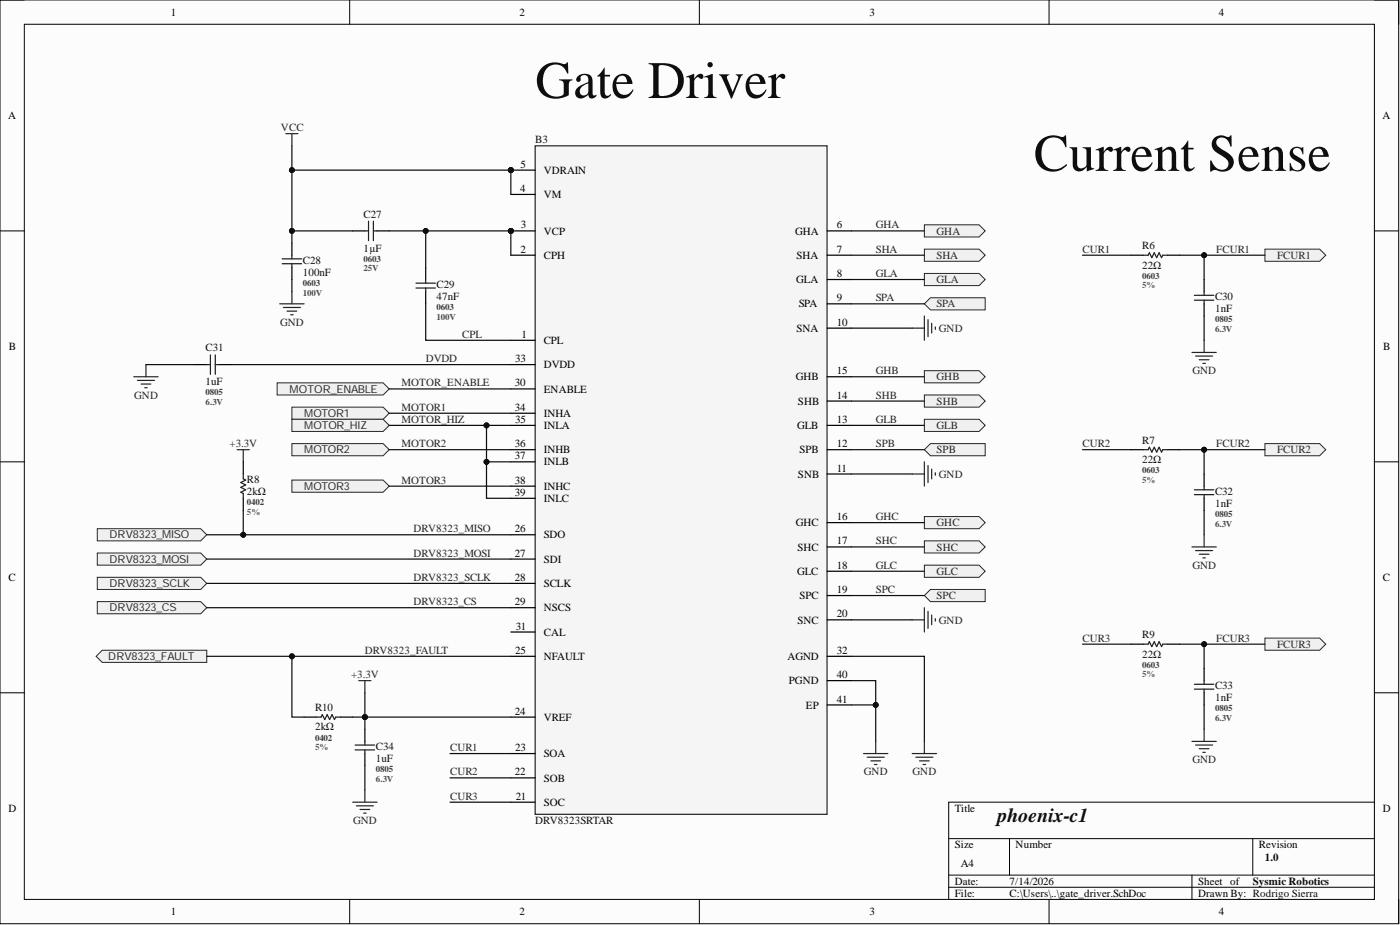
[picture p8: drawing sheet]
<svg xmlns="http://www.w3.org/2000/svg" width="292mm" height="193mm" viewBox="0 0 292 193" stroke-linecap="round" stroke-linejoin="round" font-family="sans-serif">
<defs><g id="words">
<g font-size="11" fill="#0e0e0e">
<text x="111.7" y="20.4">Gate Driver</text>
<text x="215.7" y="35.7">Current Sense</text>
</g>
<text font-size="4.1" fill="#0e0e0e" x="208.1" y="171.5">phoenix-c1</text>
<g font-size="2.3">
<text x="35.6" y="3.3">1</text>
<text x="108.4" y="3.3">2</text>
<text x="181.4" y="3.3">3</text>
<text x="254.3" y="3.3">4</text>
<text x="1.7" y="24.8">A</text>
<text x="288.4" y="24.8">A</text>
<text x="108.6" y="35">5</text>
<text x="108.5" y="40.1">4</text>
<text x="113.4" y="41.3">VM</text>
<text x="113.4" y="36.3">VDRAIN</text>
<text x="108.7" y="47.7">3</text>
<text x="174.6" y="47.7">6</text>
<text x="108.6" y="52.7">2</text>
<text x="113.4" y="48.9">VCP</text>
<text x="165.9" y="48.9">GHA</text>
<text x="174.6" y="52.7">7</text>
<text x="113.4" y="54">CPH</text>
<text x="166.1" y="59.1">GLA</text>
<text x="166.2" y="54">SHA</text>
<text x="174.6" y="57.8">8</text>
<text x="166.6" y="64.1">SPA</text>
<text x="174.6" y="62.9">9</text>
<text x="108.8" y="70.5">1</text>
<text x="113.4" y="71.8">CPL</text>
<text x="166.2" y="69.2">SNA</text>
<text x="174.6" y="67.9">10</text>
<text x="1.9" y="73">B</text>
<text x="107.5" y="75.6">33</text>
<text x="113.4" y="76.8">DVDD</text>
<text x="288.6" y="73">B</text>
<text x="107.4" y="80.6">30</text>
<text x="113.4" y="81.9">ENABLE</text>
<text x="166" y="79.4">GHB</text>
<text x="174.6" y="83.2">14</text>
<text x="174.6" y="78.1">15</text>
<text x="107.4" y="85.7">34</text>
<text x="107.5" y="88.2">35</text>
<text x="113.4" y="89.5">INLA</text>
<text x="113.4" y="87">INHA</text>
<text x="166.3" y="89.5">GLB</text>
<text x="166.5" y="84.4">SHB</text>
<text x="174.6" y="88.2">13</text>
<text x="107.4" y="95.8">37</text>
<text x="107.4" y="93.3">36</text>
<text x="113.4" y="94.6">INHB</text>
<text x="166.8" y="94.6">SPB</text>
<text x="174.6" y="93.3">12</text>
<text x="107.4" y="100.9">38</text>
<text x="113.4" y="97.1">INLB</text>
<text x="166.5" y="99.6">SNB</text>
<text x="174.6" y="98.4">11</text>
<text x="107.4" y="103.4">39</text>
<text x="113.4" y="104.7">INLC</text>
<text x="113.4" y="102.2">INHC</text>
<text x="107.4" y="111.1">26</text>
<text x="113.4" y="112.3">SDO</text>
<text x="166" y="109.8">GHC</text>
<text x="174.6" y="108.5">16</text>
<text x="174.6" y="113.6">17</text>
<text x="107.4" y="116.1">27</text>
<text x="113.4" y="117.4">SDI</text>
<text x="166.3" y="119.9">GLC</text>
<text x="166.4" y="114.9">SHC</text>
<text x="174.6" y="118.7">18</text>
<text x="1.8" y="121.2">C</text>
<text x="107.4" y="121.2">28</text>
<text x="113.4" y="122.5">SCLK</text>
<text x="166.8" y="125">SPC</text>
<text x="174.6" y="123.7">19</text>
<text x="288.5" y="121.2">C</text>
<text x="107.4" y="126.3">29</text>
<text x="107.6" y="131.3">31</text>
<text x="113.4" y="127.5">NSCS</text>
<text x="166.4" y="130.1">SNC</text>
<text x="174.6" y="128.8">20</text>
<text x="107.5" y="136.4">25</text>
<text x="113.4" y="137.7">NFAULT</text>
<text x="113.4" y="132.6">CAL</text>
<text x="164.3" y="137.7">AGND</text>
<text x="174.6" y="136.4">32</text>
<text x="164.6" y="142.8">PGND</text>
<text x="174.6" y="141.5">40</text>
<text x="107.4" y="149.1">24</text>
<text x="168.2" y="147.8">EP</text>
<text x="174.6" y="146.6">41</text>
<text x="113.4" y="150.4">VREF</text>
<text x="107.4" y="161.8">22</text>
<text x="107.5" y="156.7">23</text>
<text x="113.4" y="158">SOA</text>
<text x="107.6" y="166.8">21</text>
<text x="113.4" y="163">SOB</text>
<text x="1.8" y="169.4">D</text>
<text x="113.4" y="168.1">SOC</text>
<text x="199.2" y="169.4">Title</text>
<text x="288.5" y="169.4">D</text>
<text x="199.2" y="177">Size</text>
<text x="211.9" y="177">Number</text>
<text x="262.6" y="177">Revision</text>
<text x="199.2" y="184.6">Date:</text>
<text x="200.5" y="180.8">A4</text>
<text x="210.6" y="184.6">7/14/2026</text>
<text x="250" y="184.6">Sheet of</text>
<text x="35.6" y="190.9">1</text>
<text x="108.4" y="190.9">2</text>
<text x="181.4" y="190.9">3</text>
<text x="199.2" y="187.1">File:</text>
<text x="210.6" y="187.1">C:\Users\..\gate_driver.SchDoc</text>
<text x="250" y="187.1">Drawn By: Rodrigo Sierra</text>
<text x="254.3" y="190.9">4</text>
</g>
<g font-size="2.3" fill="#262626">
<text x="58.6" y="27.4">VCC</text>
<text x="182.7" y="47.7">GHA</text>
<text x="182.7" y="52.7">SHA</text>
<text x="195.4" y="48.9">GHA</text>
<text x="225.9" y="52.7">CUR1</text>
<text x="253.8" y="52.7">FCUR1</text>
<text x="182.7" y="57.8">GLA</text>
<text x="195.4" y="54">SHA</text>
<text x="195.4" y="59.1">GLA</text>
<text x="266.5" y="54">FCUR1</text>
<text x="182.7" y="62.9">SPA</text>
<text x="195.4" y="64.1">SPA</text>
<text x="58.5" y="67.9">GND</text>
<text x="96.4" y="70.5">CPL</text>
<text x="195.9" y="69.2">GND</text>
<text x="88.8" y="75.6">DVDD</text>
<text x="28" y="83.2">GND</text>
<text x="60.4" y="81.9">MOTOR_ENABLE</text>
<text x="83.7" y="80.6">MOTOR_ENABLE</text>
<text x="182.7" y="78.1">GHB</text>
<text x="182.7" y="83.2">SHB</text>
<text x="195.4" y="79.4">GHB</text>
<text x="248.8" y="78.1">GND</text>
<text x="63.4" y="87">MOTOR1</text>
<text x="63.4" y="89.5">MOTOR_HIZ</text>
<text x="83.7" y="85.7">MOTOR1</text>
<text x="83.7" y="88.2">MOTOR_HIZ</text>
<text x="182.7" y="88.2">GLB</text>
<text x="195.4" y="84.4">SHB</text>
<text x="195.4" y="89.5">GLB</text>
<text x="47.9" y="93.3">+3.3V</text>
<text x="63.4" y="94.6">MOTOR2</text>
<text x="83.7" y="93.3">MOTOR2</text>
<text x="182.7" y="93.3">SPB</text>
<text x="195.4" y="94.6">SPB</text>
<text x="225.9" y="93.3">CUR2</text>
<text x="253.8" y="93.3">FCUR2</text>
<text x="266.5" y="94.6">FCUR2</text>
<text x="83.7" y="100.9">MOTOR3</text>
<text x="195.9" y="99.6">GND</text>
<text x="63.4" y="102.2">MOTOR3</text>
<text x="22.8" y="112.3">DRV8323_MISO</text>
<text x="86.3" y="111.1">DRV8323_MISO</text>
<text x="182.7" y="108.5">GHC</text>
<text x="182.7" y="113.6">SHC</text>
<text x="195.4" y="109.8">GHC</text>
<text x="22.8" y="117.4">DRV8323_MOSI</text>
<text x="86.3" y="116.1">DRV8323_MOSI</text>
<text x="182.7" y="118.7">GLC</text>
<text x="195.4" y="114.9">SHC</text>
<text x="195.4" y="119.9">GLC</text>
<text x="248.8" y="118.7">GND</text>
<text x="22.8" y="122.5">DRV8323_SCLK</text>
<text x="86.3" y="121.2">DRV8323_SCLK</text>
<text x="182.7" y="123.7">SPC</text>
<text x="195.4" y="125">SPC</text>
<text x="22.8" y="127.5">DRV8323_CS</text>
<text x="86.3" y="126.3">DRV8323_CS</text>
<text x="195.9" y="130.1">GND</text>
<text x="22.6" y="137.7">DRV8323_FAULT</text>
<text x="76.1" y="136.4">DRV8323_FAULT</text>
<text x="225.9" y="133.9">CUR3</text>
<text x="253.8" y="133.9">FCUR3</text>
<text x="266.5" y="135.1">FCUR3</text>
<text x="73.3" y="141.5">+3.3V</text>
<text x="93.9" y="156.7">CUR1</text>
<text x="93.9" y="161.8">CUR2</text>
<text x="180.3" y="161.8">GND</text>
<text x="190.4" y="161.8">GND</text>
<text x="248.8" y="159.2">GND</text>
<text x="93.9" y="166.8">CUR3</text>
<text x="73.7" y="171.9">GND</text>
</g>
<g font-size="2.3" fill="#0e0e0e">
<text x="111.7" y="29.9">B3</text>
<text x="75.9" y="45.4">C27</text>
<text x="75.9" y="52.5">1µF</text>
<text x="238.3" y="52">R6</text>
<text x="63.2" y="55">C28</text>
<text x="63.2" y="57.6">100nF</text>
<text x="238.3" y="56">22Ω</text>
<text x="91.1" y="60.1">C29</text>
<text x="91.1" y="62.6">47nF</text>
<text x="253.5" y="62.6">C30</text>
<text x="253.5" y="65.2">1nF</text>
<text x="42.9" y="73.3">C31</text>
<text x="42.9" y="80.4">1uF</text>
<text x="238.3" y="92.5">R7</text>
<text x="51.5" y="100.7">R8</text>
<text x="238.3" y="96.6">22Ω</text>
<text x="51.5" y="103.2">2kΩ</text>
<text x="253.5" y="103.2">C32</text>
<text x="253.5" y="105.7">1nF</text>
<text x="238.3" y="133.1">R9</text>
<text x="238.3" y="137.2">22Ω</text>
<text x="253.5" y="143.8">C33</text>
<text x="65.7" y="148.3">R10</text>
<text x="253.5" y="146.3">1nF</text>
<text x="65.7" y="152.4">2kΩ</text>
<text x="78.4" y="156.4">C34</text>
<text x="78.4" y="159">1uF</text>
<text x="111.7" y="171.9">DRV8323SRTAR</text>
<text x="263.9" y="179.5">1.0</text>
<text x="261.4" y="184.6">Sysmic Robotics</text>
</g>
<g font-size="1.9" fill="#3c3c3c">
<text x="63.2" y="59.7">0603</text>
<text x="75.9" y="54.6">0603</text>
<text x="238.3" y="58.1">0603</text>
<text x="91.1" y="64.7">0603</text>
<text x="253.5" y="67.3">0805</text>
<text x="42.9" y="82.5">0805</text>
<text x="238.3" y="98.7">0603</text>
<text x="51.5" y="105.3">0402</text>
<text x="253.5" y="107.8">0805</text>
<text x="238.3" y="139.3">0603</text>
<text x="253.5" y="148.4">0805</text>
<text x="65.7" y="154.5">0402</text>
<text x="78.4" y="161.1">0805</text>
</g>
<g font-size="1.9" fill="#4c4c4c">
<text x="75.9" y="56.6">25V</text>
<text x="63.2" y="61.7">100V</text>
<text x="91.1" y="66.8">100V</text>
<text x="253.5" y="69.3">6.3V</text>
<text x="42.9" y="84.5">6.3V</text>
<text x="253.5" y="109.9">6.3V</text>
<text x="253.5" y="150.4">6.3V</text>
<text x="78.4" y="163.1">6.3V</text>
</g>
<g font-size="1.9" fill="#5f5f5f">
<text x="238.3" y="60.2">5%</text>
<text x="238.3" y="100.7">5%</text>
<text x="51.5" y="107.3">5%</text>
<text x="238.3" y="141.3">5%</text>
<text x="65.7" y="156.5">5%</text>
</g>
</g></defs>
<path d="M0 0h291.8v192.7h-291.8z" fill-rule="evenodd" fill="#fcfcfc"/>
<path d="M0 0h291.8v192.7h-291.8z" fill="none" stroke="#000" stroke-width=".21"/>
<path d="M5.1 5.1h281.7v182.5h-281.7z" fill-rule="evenodd" fill="#fcfcfc"/>
<g fill="none" stroke="#000" stroke-width=".21">
<path d="M0 0h5.1M73 0v5.1M145.9 0v5.1M218.9 0v5.1M286.8 0h5v5.1M5.1 5.1h281.7v182.5h-281.7zM0 48.2h5.1M286.8 48.2h5M0 96.3h5.1M286.8 96.3h5M0 144.5h5.1M286.8 144.5h5"/>
<path d="M197.9 175h88.9M210.6 175v7.6M261.4 175v7.6M286.8 167.3h-88.9v20.3M73 187.6v5.1M145.9 187.6v5.1M197.9 182.6h88.9M197.9 185.1h88.9M218.9 187.6v5.1M248.7 182.6v5M291.8 187.6v5.1"/>
</g>
<circle cx="106.6" cy="48.2" r=".51" fill="#0e0e0e"/>
<circle cx="106.6" cy="48.2" r=".51" fill="none" stroke="#0e0e0e" stroke-width=".21"/>
<circle cx="106.6" cy="35.5" r=".51" fill="#0e0e0e"/>
<circle cx="106.6" cy="35.5" r=".51" fill="none" stroke="#0e0e0e" stroke-width=".21"/>
<path d="M111.7 30.4h60.9v139.5h-60.9z" fill-rule="evenodd" fill="#f5f5f5"/>
<path d="M111.7 30.4h60.9v139.5h-60.9z" fill="none" stroke="#262626" stroke-width=".25"/>
<path d="M106.6 53.2h5.1M106.6 48.2h5.1M106.6 71h5.1" fill="none" stroke="#000" stroke-width=".25"/>
<circle cx="106.6" cy="48.2" r=".51" fill="#0e0e0e"/>
<circle cx="106.6" cy="48.2" r=".51" fill="none" stroke="#0e0e0e" stroke-width=".21"/>
<path d="M106.6 35.5h5.1M106.6 40.6h5.1" fill="none" stroke="#000" stroke-width=".25"/>
<circle cx="106.6" cy="35.5" r=".51" fill="#0e0e0e"/>
<circle cx="106.6" cy="35.5" r=".51" fill="none" stroke="#0e0e0e" stroke-width=".21"/>
<g fill="none" stroke="#000" stroke-width=".25">
<path d="M172.6 48.2h5M172.6 53.2h5M172.6 58.3h5M106.6 76.1h5.1M172.6 63.4h5M172.6 68.5h5M172.6 78.6h5M106.6 93.8h5.1M106.6 88.7h5.1M106.6 81.1h5.1M106.6 96.3h5.1M106.6 86.2h5.1"/>
<path d="M172.6 98.9h5M172.6 93.8h5M172.6 88.7h5M172.6 83.7h5M106.6 116.6h5.1M106.6 111.6h5.1M106.6 104h5.1M106.6 101.4h5.1M172.6 109h5M172.6 114.1h5M172.6 119.2h5M106.6 126.8h5.1"/>
<path d="M106.6 121.7h5.1M106.6 136.9h5.1M106.6 131.8h5.1M172.6 124.2h5M172.6 129.3h5M172.6 136.9h5M106.6 149.6h5.1M106.6 157.2h5.1M172.6 147.1h5M172.6 142h5M106.6 162.3h5.1M106.6 167.3h5.1"/>
</g>
<path d="M60.9 92.5h19l1.3 1.3-1.3 1.3h-19z" fill-rule="evenodd" fill="#f0f0f0"/>
<path d="M60.9 92.5h19l1.3 1.3-1.3 1.3h-19z" fill="none" stroke="#262626" stroke-width=".21"/>
<path d="M60.9 84.9h19l1.3 1.3-1.3 1.3h-19z" fill-rule="evenodd" fill="#f0f0f0"/>
<path d="M60.9 84.9h19l1.3 1.3-1.3 1.3h-19z" fill="none" stroke="#262626" stroke-width=".21"/>
<path d="M60.9 100.2h19l1.3 1.2-1.3 1.3h-19z" fill-rule="evenodd" fill="#f0f0f0"/>
<path d="M60.9 100.2h19l1.3 1.2-1.3 1.3h-19z" fill="none" stroke="#262626" stroke-width=".21"/>
<path d="M57.8 79.9h22.1l1.3 1.2-1.3 1.3h-22.1z" fill-rule="evenodd" fill="#f0f0f0"/>
<path d="M57.8 79.9h22.1l1.3 1.2-1.3 1.3h-22.1z" fill="none" stroke="#262626" stroke-width=".21"/>
<path d="M20.3 110.3h21.6l1.2 1.3-1.2 1.2h-21.6z" fill-rule="evenodd" fill="#f0f0f0"/>
<path d="M20.3 110.3h21.6l1.2 1.3-1.2 1.2h-21.6z" fill="none" stroke="#262626" stroke-width=".21"/>
<path d="M20.3 115.4h21.6l1.2 1.2-1.2 1.3h-21.6z" fill-rule="evenodd" fill="#f0f0f0"/>
<path d="M20.3 115.4h21.6l1.2 1.2-1.2 1.3h-21.6z" fill="none" stroke="#262626" stroke-width=".21"/>
<path d="M20.3 120.4h21.6l1.2 1.3-1.2 1.3h-21.6z" fill-rule="evenodd" fill="#f0f0f0"/>
<path d="M20.3 120.4h21.6l1.2 1.3-1.2 1.3h-21.6z" fill="none" stroke="#262626" stroke-width=".21"/>
<path d="M20.3 125.5h21.6l1.2 1.3-1.2 1.2h-21.6z" fill-rule="evenodd" fill="#f0f0f0"/>
<path d="M20.3 125.5h21.6l1.2 1.3-1.2 1.2h-21.6z" fill="none" stroke="#262626" stroke-width=".21"/>
<path d="M60.9 87.5h19l1.3 1.2-1.3 1.3h-19z" fill-rule="evenodd" fill="#f0f0f0"/>
<path d="M60.9 87.5h19l1.3 1.2-1.3 1.3h-19z" fill="none" stroke="#262626" stroke-width=".21"/>
<path d="M20.1 136.9l1.2-1.2h21.8v2.5h-21.8z" fill-rule="evenodd" fill="#f0f0f0"/>
<path d="M20.1 136.9l1.2-1.2h21.8v2.5h-21.8z" fill="none" stroke="#262626" stroke-width=".21"/>
<path d="M192.9 46.9h11.4l1.3 1.3-1.3 1.2h-11.4z" fill-rule="evenodd" fill="#f0f0f0"/>
<path d="M192.9 46.9h11.4l1.3 1.3-1.3 1.2h-11.4z" fill="none" stroke="#262626" stroke-width=".21"/>
<path d="M192.9 52h11.4l1.3 1.2-1.3 1.3h-11.4z" fill-rule="evenodd" fill="#f0f0f0"/>
<path d="M192.9 52h11.4l1.3 1.2-1.3 1.3h-11.4z" fill="none" stroke="#262626" stroke-width=".21"/>
<path d="M192.9 57h11.4l1.3 1.3-1.3 1.3h-11.4z" fill-rule="evenodd" fill="#f0f0f0"/>
<path d="M192.9 57h11.4l1.3 1.3-1.3 1.3h-11.4z" fill="none" stroke="#262626" stroke-width=".21"/>
<path d="M192.9 63.4l1.2-1.3h11.5v2.6h-11.5z" fill-rule="evenodd" fill="#f0f0f0"/>
<path d="M192.9 63.4l1.2-1.3h11.5v2.6h-11.5z" fill="none" stroke="#262626" stroke-width=".21"/>
<path d="M192.9 77.3h11.4l1.3 1.3-1.3 1.3h-11.4z" fill-rule="evenodd" fill="#f0f0f0"/>
<path d="M192.9 77.3h11.4l1.3 1.3-1.3 1.3h-11.4z" fill="none" stroke="#262626" stroke-width=".21"/>
<path d="M192.9 82.4h11.4l1.3 1.3-1.3 1.2h-11.4z" fill-rule="evenodd" fill="#f0f0f0"/>
<path d="M192.9 82.4h11.4l1.3 1.3-1.3 1.2h-11.4z" fill="none" stroke="#262626" stroke-width=".21"/>
<path d="M192.9 87.5h11.4l1.3 1.2-1.3 1.3h-11.4z" fill-rule="evenodd" fill="#f0f0f0"/>
<path d="M192.9 87.5h11.4l1.3 1.2-1.3 1.3h-11.4z" fill="none" stroke="#262626" stroke-width=".21"/>
<path d="M192.9 93.8l1.2-1.3h11.5v2.6h-11.5z" fill-rule="evenodd" fill="#f0f0f0"/>
<path d="M192.9 93.8l1.2-1.3h11.5v2.6h-11.5z" fill="none" stroke="#262626" stroke-width=".21"/>
<path d="M192.9 107.8h11.4l1.3 1.2-1.3 1.3h-11.4z" fill-rule="evenodd" fill="#f0f0f0"/>
<path d="M192.9 107.8h11.4l1.3 1.2-1.3 1.3h-11.4z" fill="none" stroke="#262626" stroke-width=".21"/>
<path d="M192.9 112.8h11.4l1.3 1.3-1.3 1.3h-11.4z" fill-rule="evenodd" fill="#f0f0f0"/>
<path d="M192.9 112.8h11.4l1.3 1.3-1.3 1.3h-11.4z" fill="none" stroke="#262626" stroke-width=".21"/>
<path d="M192.9 117.9h11.4l1.3 1.3-1.3 1.2h-11.4z" fill-rule="evenodd" fill="#f0f0f0"/>
<path d="M192.9 117.9h11.4l1.3 1.3-1.3 1.2h-11.4z" fill="none" stroke="#262626" stroke-width=".21"/>
<path d="M192.9 124.2l1.2-1.2h11.5v2.5h-11.5z" fill-rule="evenodd" fill="#f0f0f0"/>
<path d="M192.9 124.2l1.2-1.2h11.5v2.5h-11.5z" fill="none" stroke="#262626" stroke-width=".21"/>
<path d="M263.9 52h11.4l1.3 1.2-1.3 1.3h-11.4z" fill-rule="evenodd" fill="#f0f0f0"/>
<path d="M263.9 52h11.4l1.3 1.2-1.3 1.3h-11.4z" fill="none" stroke="#262626" stroke-width=".21"/>
<path d="M263.9 92.5h11.4l1.3 1.3-1.3 1.3h-11.4z" fill-rule="evenodd" fill="#f0f0f0"/>
<path d="M263.9 92.5h11.4l1.3 1.3-1.3 1.3h-11.4z" fill="none" stroke="#262626" stroke-width=".21"/>
<path d="M263.9 133.1h11.4l1.3 1.3-1.3 1.3h-11.4z" fill-rule="evenodd" fill="#f0f0f0"/>
<path d="M263.9 133.1h11.4l1.3 1.3-1.3 1.3h-11.4z" fill="none" stroke="#262626" stroke-width=".21"/>
<g fill="none" stroke="#262626" stroke-width=".25">
<path d="M59.6 27.9h2.6M60.9 27.9v2.5M27.9 78.6h5.1M28.7 79.4h3.5M30.5 76.1v2.5M58.4 63.4h5M59.1 64.1h3.6M59.9 64.9h2M60.7 65.7h.5M60.9 60.8v2.6M190.3 68.5h2.6M192.9 65.9v5.1"/>
<path d="M193.6 66.7v3.5M194.4 67.4v2.1M195.1 68.2v.5M248.7 73.5h5.1M249.5 74.3h3.5M250.2 75h2M251 75.8h.5M251.2 71v2.5M29.4 80.1h2.1M30.2 80.9h.5M49.5 93.8h2.5M50.8 93.8v2.5"/>
<path d="M190.3 98.9h2.6M192.9 96.3v5.1M193.6 97.1v3.6M194.4 97.9v2M195.1 98.6v.5M248.7 114.1h5.1M249.5 114.9h3.5M250.2 115.6h2M251 116.4h.5M251.2 111.6v2.5M190.3 129.3h2.6M192.9 126.8v5"/>
<path d="M193.6 127.5v3.6M194.4 128.3v2M195.1 129.1v.5M74.9 142h2.5M76.1 142v2.5M180.2 157.2h5M180.9 158h3.6M181.7 158.7h2M182.5 159.5h.5M182.7 154.7v2.5M190.3 157.2h5.1M191.1 158h3.5"/>
<path d="M191.8 158.7h2.1M192.6 159.5h.5M192.9 154.7v2.5M248.7 154.7h5.1M249.5 155.4h3.5M250.2 156.2h2M251 157h.5M251.2 152.1v2.6M73.6 167.3h5.1M74.4 168.1h3.5M75.1 168.9h2M75.9 169.6h.5"/>
<path d="M76.1 164.8v2.5"/>
</g>
<g fill="none" stroke="#000" stroke-width=".25">
<path d="M60.9 50.7v2.5M60.9 55.8v2.5M73.6 48.2h2.5M78.7 48.2h2.5M88.8 55.8v2.5M236 53.2h2.5M243.6 53.2h2.6M251.2 58.3v2.5M40.6 76.1h2.5M45.7 76.1h2.5M88.8 60.8v2.6M251.2 63.4v2.5"/>
<path d="M50.8 96.3v2.6M236 93.8h2.5M243.6 93.8h2.6M251.2 98.9v2.5M50.8 104v2.5M251.2 104v2.5M236 134.4h2.5M243.6 134.4h2.6M251.2 139.5v2.5M63.4 149.6h2.6M71.1 149.6h2.5M76.1 152.1v2.6"/>
<path d="M76.1 157.2v2.5M251.2 144.5v2.6"/>
</g>
<g fill="none" stroke="#1c1c1c" stroke-width=".25">
<path d="M58.9 54h4M58.9 55h4M60.9 53.2v.8M60.9 55v.8M76.1 48.2h.8M76.9 46.1v4.1M77.9 46.1v4.1M77.9 48.2h.8M86.8 59.1h4M88.8 58.3v.8M238.5 53.2h1.1l.2-.5 .5 1 .5-1 .5 1 .5-1 .5 1 .3-.5h1M43.1 76.1h.8"/>
<path d="M43.9 74v4.1M44.9 74v4.1M44.9 76.1h.8M86.8 60.1h4M88.8 60.1v.7M249.2 61.6h4.1M249.2 62.6h4.1M251.2 60.8v.8M251.2 62.6v.8M50.8 98.9v1l.5 .3-1.1 .5 1.1 .5-1.1 .5 1.1 .5-1.1 .5 .6 .2v1.1M238.5 93.8h1.1l.2-.5 .5 1 .5-1 .5 1 .5-1 .5 1 .3-.5h1M249.2 102.2h4.1"/>
<path d="M249.2 103.2h4.1M251.2 101.4v.8M251.2 103.2v.8M238.5 134.4h1.1l.2-.5 .5 1 .5-1 .5 1 .5-1 .5 1 .3-.5h1M66 149.6h1l.2-.5 .6 1 .5-1 .5 1 .5-1 .5 1 .2-.5h1.1M74.1 155.4h4.1M74.1 156.4h4.1M76.1 154.7v.7M76.1 156.4v.8M249.2 142.8h4.1M249.2 143.8h4.1M251.2 142v.8"/>
<path d="M251.2 143.8v.7"/>
</g>
<path d="M60.9 58.3v2.5M48.2 76.1h58.4M81.2 86.2h25.4M81.2 93.8h25.4M81.2 81.1h25.4M81.2 101.4h25.4M177.6 142h5.1v5.1h-5.1" fill="none" stroke="#0e0e0e" stroke-width=".25"/>
<circle cx="182.7" cy="147.1" r=".51" fill="#0e0e0e"/>
<circle cx="182.7" cy="147.1" r=".51" fill="none" stroke="#0e0e0e" stroke-width=".21"/>
<path d="M182.7 147.1v7.6" fill="none" stroke="#0e0e0e" stroke-width=".25"/>
<circle cx="182.7" cy="147.1" r=".51" fill="#0e0e0e"/>
<circle cx="182.7" cy="147.1" r=".51" fill="none" stroke="#0e0e0e" stroke-width=".21"/>
<path d="M246.2 53.2h17.7M177.6 136.9h15.3v17.8" fill="none" stroke="#0e0e0e" stroke-width=".25"/>
<circle cx="251.2" cy="53.2" r=".51" fill="#0e0e0e"/>
<circle cx="251.2" cy="53.2" r=".51" fill="none" stroke="#0e0e0e" stroke-width=".21"/>
<path d="M251.2 53.2v5.1" fill="none" stroke="#0e0e0e" stroke-width=".25"/>
<circle cx="251.2" cy="53.2" r=".51" fill="#0e0e0e"/>
<circle cx="251.2" cy="53.2" r=".51" fill="none" stroke="#0e0e0e" stroke-width=".21"/>
<path d="M43.1 136.9h63.5" fill="none" stroke="#0e0e0e" stroke-width=".25"/>
<circle cx="60.9" cy="136.9" r=".51" fill="#0e0e0e"/>
<circle cx="60.9" cy="136.9" r=".51" fill="none" stroke="#0e0e0e" stroke-width=".21"/>
<path d="M106.6 48.2v5" fill="none" stroke="#0e0e0e" stroke-width=".25"/>
<circle cx="106.6" cy="48.2" r=".51" fill="#0e0e0e"/>
<circle cx="106.6" cy="48.2" r=".51" fill="none" stroke="#0e0e0e" stroke-width=".21"/>
<path d="M43.1 111.6h63.5" fill="none" stroke="#0e0e0e" stroke-width=".25"/>
<circle cx="50.8" cy="111.6" r=".51" fill="#0e0e0e"/>
<circle cx="50.8" cy="111.6" r=".51" fill="none" stroke="#0e0e0e" stroke-width=".21"/>
<path d="M30.5 76.1h10.1M177.6 68.5h12.7M81.2 88.7h25.4M177.6 98.9h12.7M43.1 116.6h63.5M43.1 121.7h63.5M43.1 126.8h63.5M177.6 129.3h12.7M93.9 157.2h12.7M93.9 162.3h12.7M93.9 167.3h12.7" fill="none" stroke="#0e0e0e" stroke-width=".25"/>
<circle cx="101.5" cy="88.7" r=".51" fill="#0e0e0e"/>
<circle cx="101.5" cy="88.7" r=".51" fill="none" stroke="#0e0e0e" stroke-width=".21"/>
<path d="M101.5 88.7v7.6h5.1" fill="none" stroke="#0e0e0e" stroke-width=".25"/>
<circle cx="101.5" cy="96.3" r=".51" fill="#0e0e0e"/>
<circle cx="101.5" cy="96.3" r=".51" fill="none" stroke="#0e0e0e" stroke-width=".21"/>
<circle cx="101.5" cy="88.7" r=".51" fill="#0e0e0e"/>
<circle cx="101.5" cy="88.7" r=".51" fill="none" stroke="#0e0e0e" stroke-width=".21"/>
<path d="M101.5 96.3v7.7h5.1" fill="none" stroke="#0e0e0e" stroke-width=".25"/>
<circle cx="101.5" cy="96.3" r=".51" fill="#0e0e0e"/>
<circle cx="101.5" cy="96.3" r=".51" fill="none" stroke="#0e0e0e" stroke-width=".21"/>
<path d="M50.8 106.5v5.1" fill="none" stroke="#0e0e0e" stroke-width=".25"/>
<circle cx="50.8" cy="111.6" r=".51" fill="#0e0e0e"/>
<circle cx="50.8" cy="111.6" r=".51" fill="none" stroke="#0e0e0e" stroke-width=".21"/>
<path d="M76.1 144.5v7.6" fill="none" stroke="#0e0e0e" stroke-width=".25"/>
<circle cx="76.1" cy="149.6" r=".51" fill="#0e0e0e"/>
<circle cx="76.1" cy="149.6" r=".51" fill="none" stroke="#0e0e0e" stroke-width=".21"/>
<path d="M73.6 149.6h2.5M76.1 159.7v5.1" fill="none" stroke="#0e0e0e" stroke-width=".25"/>
<circle cx="76.1" cy="149.6" r=".51" fill="#0e0e0e"/>
<circle cx="76.1" cy="149.6" r=".51" fill="none" stroke="#0e0e0e" stroke-width=".21"/>
<path d="M76.1 149.6h30.5" fill="none" stroke="#0e0e0e" stroke-width=".25"/>
<circle cx="76.1" cy="149.6" r=".51" fill="#0e0e0e"/>
<circle cx="76.1" cy="149.6" r=".51" fill="none" stroke="#0e0e0e" stroke-width=".21"/>
<path d="M60.9 136.9v12.7h2.5" fill="none" stroke="#0e0e0e" stroke-width=".25"/>
<circle cx="60.9" cy="136.9" r=".51" fill="#0e0e0e"/>
<circle cx="60.9" cy="136.9" r=".51" fill="none" stroke="#0e0e0e" stroke-width=".21"/>
<path d="M88.8 48.2v7.6M88.8 63.4v7.6h17.8" fill="none" stroke="#0e0e0e" stroke-width=".25"/>
<circle cx="88.8" cy="48.2" r=".51" fill="#0e0e0e"/>
<circle cx="88.8" cy="48.2" r=".51" fill="none" stroke="#0e0e0e" stroke-width=".21"/>
<path d="M106.6 35.5v5.1" fill="none" stroke="#0e0e0e" stroke-width=".25"/>
<circle cx="106.6" cy="35.5" r=".51" fill="#0e0e0e"/>
<circle cx="106.6" cy="35.5" r=".51" fill="none" stroke="#0e0e0e" stroke-width=".21"/>
<path d="M60.9 30.4v20.3" fill="none" stroke="#0e0e0e" stroke-width=".25"/>
<circle cx="60.9" cy="35.5" r=".51" fill="#0e0e0e"/>
<circle cx="60.9" cy="35.5" r=".51" fill="none" stroke="#0e0e0e" stroke-width=".21"/>
<circle cx="60.9" cy="48.2" r=".51" fill="#0e0e0e"/>
<circle cx="60.9" cy="48.2" r=".51" fill="none" stroke="#0e0e0e" stroke-width=".21"/>
<path d="M60.9 35.5h45.7" fill="none" stroke="#0e0e0e" stroke-width=".25"/>
<circle cx="106.6" cy="35.5" r=".51" fill="#0e0e0e"/>
<circle cx="106.6" cy="35.5" r=".51" fill="none" stroke="#0e0e0e" stroke-width=".21"/>
<circle cx="60.9" cy="35.5" r=".51" fill="#0e0e0e"/>
<circle cx="60.9" cy="35.5" r=".51" fill="none" stroke="#0e0e0e" stroke-width=".21"/>
<path d="M60.9 48.2h12.7" fill="none" stroke="#0e0e0e" stroke-width=".25"/>
<circle cx="60.9" cy="48.2" r=".51" fill="#0e0e0e"/>
<circle cx="60.9" cy="48.2" r=".51" fill="none" stroke="#0e0e0e" stroke-width=".21"/>
<path d="M81.2 48.2h25.4" fill="none" stroke="#0e0e0e" stroke-width=".25"/>
<circle cx="88.8" cy="48.2" r=".51" fill="#0e0e0e"/>
<circle cx="88.8" cy="48.2" r=".51" fill="none" stroke="#0e0e0e" stroke-width=".21"/>
<circle cx="106.6" cy="48.2" r=".51" fill="#0e0e0e"/>
<circle cx="106.6" cy="48.2" r=".51" fill="none" stroke="#0e0e0e" stroke-width=".21"/>
<path d="M225.9 53.2h10.1M251.2 65.9v5.1M246.2 93.8h17.7" fill="none" stroke="#0e0e0e" stroke-width=".25"/>
<circle cx="251.2" cy="93.8" r=".51" fill="#0e0e0e"/>
<circle cx="251.2" cy="93.8" r=".51" fill="none" stroke="#0e0e0e" stroke-width=".21"/>
<path d="M225.9 93.8h10.1M251.2 106.5v5.1M246.2 134.4h17.7" fill="none" stroke="#0e0e0e" stroke-width=".25"/>
<circle cx="251.2" cy="134.4" r=".51" fill="#0e0e0e"/>
<circle cx="251.2" cy="134.4" r=".51" fill="none" stroke="#0e0e0e" stroke-width=".21"/>
<path d="M251.2 93.8v5.1M225.9 134.4h10.1M251.2 147.1v5" fill="none" stroke="#0e0e0e" stroke-width=".25"/>
<circle cx="251.2" cy="93.8" r=".51" fill="#0e0e0e"/>
<circle cx="251.2" cy="93.8" r=".51" fill="none" stroke="#0e0e0e" stroke-width=".21"/>
<path d="M251.2 134.4v5.1" fill="none" stroke="#0e0e0e" stroke-width=".25"/>
<circle cx="251.2" cy="134.4" r=".51" fill="#0e0e0e"/>
<circle cx="251.2" cy="134.4" r=".51" fill="none" stroke="#0e0e0e" stroke-width=".21"/>
<path d="M177.6 58.3h15.3M177.6 53.2h15.3M177.6 48.2h15.3M177.6 78.6h15.3M177.6 63.4h15.3M177.6 93.8h15.3M177.6 88.7h15.3M177.6 83.7h15.3M177.6 119.2h15.3M177.6 114.1h15.3M177.6 109h15.3M177.6 124.2h15.3" fill="none" stroke="#0e0e0e" stroke-width=".25"/>
<use href="#words"/>
</svg>
